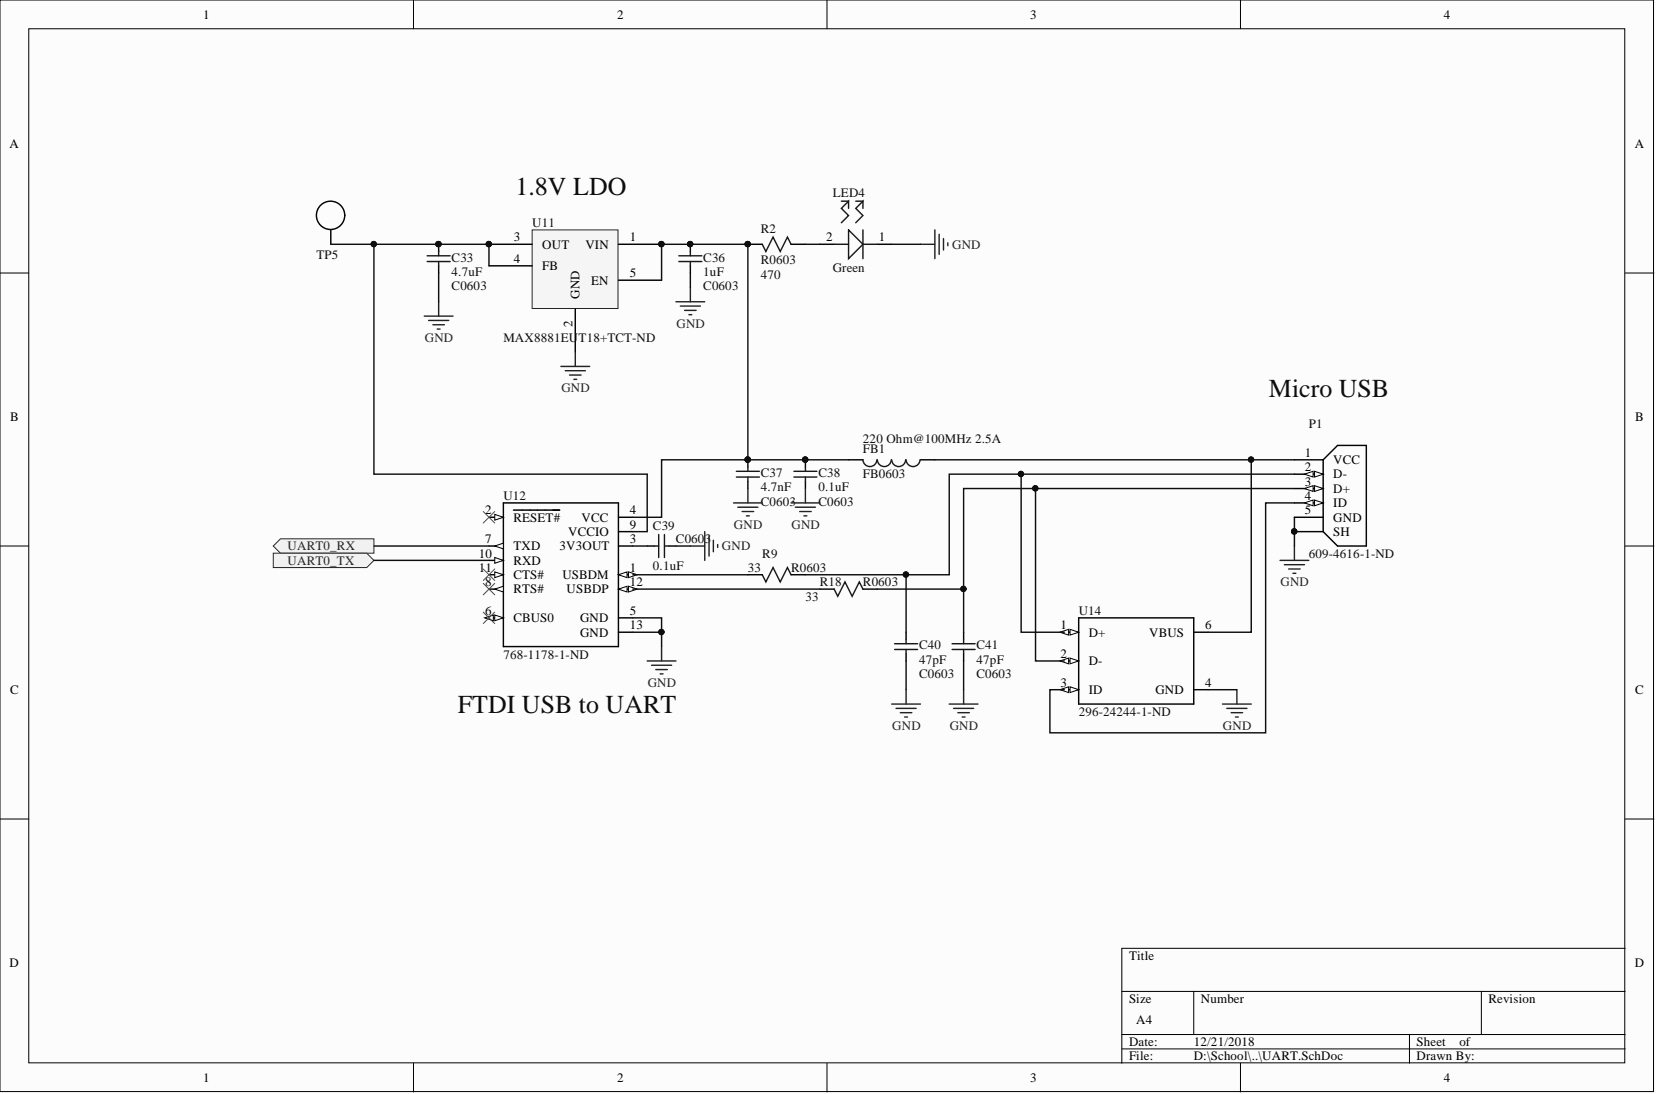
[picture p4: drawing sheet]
<svg xmlns="http://www.w3.org/2000/svg" width="292mm" height="193mm" viewBox="0 0 292 193" stroke-linecap="round" stroke-linejoin="round" font-family="sans-serif">
<defs><g id="words">
<g font-size="4.6" fill="#0e0e0e">
<text x="90.9" y="34.5">1.8V LDO</text>
<text x="223.8" y="70">Micro USB</text>
<text x="80.8" y="125.7">FTDI USB to UART</text>
</g>
<g font-size="2.3">
<text x="35.9" y="3.3">1</text>
<text x="108.8" y="3.3">2</text>
<text x="181.7" y="3.3">3</text>
<text x="254.7" y="3.3">4</text>
<text x="1.7" y="26.1">A</text>
<text x="288.4" y="26.1">A</text>
<text x="90.7" y="42.6">3</text>
<text x="90.7" y="46.4">4</text>
<text x="95.6" y="43.8">OUT</text>
<text x="95.6" y="47.7">FB</text>
<text x="103.3" y="43.8">VIN</text>
<text x="111.1" y="42.6">1</text>
<text x="145.7" y="42.6">2</text>
<text x="155" y="42.6">1</text>
<text x="102.2" y="52.7" transform="rotate(-90 102.2 52.7)">GND</text>
<text x="104.3" y="50.2">EN</text>
<text x="111.1" y="48.9">5</text>
<text x="101" y="57.7" transform="rotate(-90 101 57.7)">2</text>
<text x="1.8" y="74.3">B</text>
<text x="288.4" y="74.3">B</text>
<text x="230.2" y="83.1">2</text>
<text x="230.2" y="80.6">1</text>
<text x="235.2" y="81.9">VCC</text>
<text x="230.2" y="88.2">4</text>
<text x="230.2" y="85.7">3</text>
<text x="235.2" y="89.5">ID</text>
<text x="235.2" y="86.9">D+</text>
<text x="235.2" y="84.4">D-</text>
<text x="85.6" y="95.8">7</text>
<text x="85.6" y="90.7">2</text>
<text x="90.6" y="92">RESET#</text>
<text x="100.2" y="94.5">VCCIO</text>
<text x="102.6" y="92">VCC</text>
<text x="111.1" y="95.8">3</text>
<text x="111.1" y="93.3">9</text>
<text x="111.1" y="90.7">4</text>
<text x="230.2" y="90.7">5</text>
<text x="235.2" y="92">GND</text>
<text x="235.2" y="94.5">SH</text>
<text x="84.5" y="100.9">11</text>
<text x="84.5" y="98.3">10</text>
<text x="90.6" y="99.6">RXD</text>
<text x="90.6" y="97.1">TXD</text>
<text x="98.7" y="97.1">3V3OUT</text>
<text x="111.1" y="100.9">1</text>
<text x="85.6" y="103.4">8</text>
<text x="90.6" y="104.7">RTS#</text>
<text x="90.6" y="102.1">CTS#</text>
<text x="99.2" y="102.1">USBDM</text>
<text x="100" y="104.7">USBDP</text>
<text x="111.1" y="103.4">12</text>
<text x="85.6" y="108.5">6</text>
<text x="90.6" y="109.7">CBUS0</text>
<text x="102.3" y="112.3">GND</text>
<text x="102.3" y="109.7">GND</text>
<text x="111.1" y="111">13</text>
<text x="111.1" y="108.5">5</text>
<text x="187.1" y="111">1</text>
<text x="192" y="112.3">D+</text>
<text x="202.7" y="112.3">VBUS</text>
<text x="212.6" y="111">6</text>
<text x="187.1" y="116.1">2</text>
<text x="192" y="117.3">D-</text>
<text x="1.8" y="122.4">C</text>
<text x="187.1" y="121.1">3</text>
<text x="192" y="122.4">ID</text>
<text x="203.8" y="122.4">GND</text>
<text x="212.6" y="121.1">4</text>
<text x="288.4" y="122.4">C</text>
<text x="1.7" y="170.6">D</text>
<text x="199.1" y="169.3">Title</text>
<text x="288.4" y="170.6">D</text>
<text x="199.1" y="176.9">Size</text>
<text x="211.8" y="176.9">Number</text>
<text x="262.6" y="176.9">Revision</text>
<text x="199.1" y="184.5">Date:</text>
<text x="200.4" y="180.7">A4</text>
<text x="210.6" y="184.5">12/21/2018</text>
<text x="249.9" y="184.5">Sheet</text>
<text x="257.4" y="184.5">of</text>
<text x="35.9" y="190.8">1</text>
<text x="108.8" y="190.8">2</text>
<text x="181.7" y="190.8">3</text>
<text x="199.1" y="187">File:</text>
<text x="210.6" y="187">D:\School\..\UART.SchDoc</text>
<text x="249.9" y="187">Drawn By:</text>
<text x="254.7" y="190.8">4</text>
</g>
<g font-size="2.3" fill="#0e0e0e">
<text x="146.9" y="34.7">LED4</text>
<text x="93.9" y="40">U11</text>
<text x="134.2" y="41.1">R2</text>
<text x="55.8" y="45.6">TP5</text>
<text x="79.7" y="46.1">C33</text>
<text x="124.1" y="46.1">C36</text>
<text x="134.2" y="46.6">R0603</text>
<text x="146.9" y="47.9">Green</text>
<text x="79.7" y="48.7">4.7uF</text>
<text x="79.7" y="51.2">C0603</text>
<text x="124.1" y="48.7">1uF</text>
<text x="124.1" y="51.2">C0603</text>
<text x="134.2" y="49.2">470</text>
<text x="88.8" y="60.3">MAX8881EU</text>
<text x="102.1" y="60.3">T18+TCT-ND</text>
<text x="230.9" y="75.5">P1</text>
<text x="152.2" y="78.1">220 Ohm@100MHz 2.5A</text>
<text x="152.2" y="79.8">FB1</text>
<text x="88.8" y="88.2">U12</text>
<text x="134.2" y="86.7">4.7nF</text>
<text x="134.2" y="89.2">C0603</text>
<text x="134.2" y="84.1">C37</text>
<text x="144.3" y="86.7">0.1uF</text>
<text x="144.3" y="89.2">C0603</text>
<text x="144.3" y="84.1">C38</text>
<text x="152.2" y="84.4">FB0603</text>
<text x="115.2" y="93.5">C39</text>
<text x="119.2" y="95.8">C0603</text>
<text x="115.2" y="100.6">0.1uF</text>
<text x="131.9" y="100.9">33</text>
<text x="134.5" y="98.3">R9</text>
<text x="139.5" y="100.9">R0603</text>
<text x="230.9" y="98.3">609-4616-1-ND</text>
<text x="142.1" y="105.9">33</text>
<text x="144.6" y="103.4">R18</text>
<text x="152.2" y="103.4">R0603</text>
<text x="190.3" y="108.5">U14</text>
<text x="88.8" y="116.2">768-1178-1-ND</text>
<text x="162.1" y="117.1">47pF</text>
<text x="162.1" y="119.6">C0603</text>
<text x="162.1" y="114.6">C40</text>
<text x="172.3" y="117.1">47pF</text>
<text x="172.3" y="119.6">C0603</text>
<text x="172.3" y="114.6">C41</text>
<text x="190.3" y="126.3">296-24244-1-ND</text>
</g>
<g font-size="2.3" fill="#262626">
<text x="167.9" y="43.8">GND</text>
<text x="119.3" y="57.8">GND</text>
<text x="74.9" y="60.3">GND</text>
<text x="99" y="69.2">GND</text>
<text x="129.5" y="93.3">GND</text>
<text x="139.6" y="93.3">GND</text>
<text x="50.7" y="97.1">UART0_RX</text>
<text x="50.7" y="99.6">UART0_TX</text>
<text x="127.4" y="97.1">GND</text>
<text x="225.9" y="103.4">GND</text>
<text x="114.2" y="121.1">GND</text>
<text x="157.4" y="128.8">GND</text>
<text x="167.5" y="128.8">GND</text>
<text x="215.7" y="128.8">GND</text>
</g>
</g></defs>
<g fill="#fcfcfc" stroke="#000" stroke-width=".18">
<path d="M0 0h291.7v192.5h-291.7z"/>
<path d="M5.1 5.1h281.5v182.4h-281.5z"/>
</g>
<g fill="none" stroke="#000" stroke-width=".18">
<path d="M72.9 0v5.1M145.9 0v5.1M218.8 0v5.1M0 48.2h5.1M286.7 48.2h5M0 96.3h5.1M286.7 96.3h5M0 144.5h5.1M286.7 144.5h5M197.9 174.9h88.8M210.6 174.9v7.6M261.3 174.9v7.6"/>
<path d="M286.7 167.3h-88.8v20.2M72.9 187.5v5.1M145.9 187.5v5.1M197.9 182.5h88.8M197.9 185h88.8M218.8 187.5v5.1M248.6 182.5v5"/>
</g>
<path d="M93.9 40.6h15.1v13.8h-15.1z" fill="#f5f5f5" stroke="#262626" stroke-width=".18"/>
<g fill="none" stroke="#000" stroke-width=".25">
<path d="M58.3 40.6v2.5M77.4 43.1v1.3M77.4 46.9v1.3M86.3 43.1h7.6M86.3 46.9h7.6M101.5 54.5v7.6M109.1 43.1h7.6M109.1 49.4h7.6M121.8 43.1v1.3M121.8 46.9v1.3M88.8 88.7h20.3v25.4h-20.3zM109.1 111.5h2.5"/>
<path d="M109.1 109h2.5M109.1 103.9h2.5"/>
<circle cx="58.3" cy="38" r="2.5"/>
</g>
<g fill="#0e0e0e" stroke="#0e0e0e" stroke-width=".18">
<circle cx="116.7" cy="43.1" r=".47"/>
<circle cx="86.2" cy="43.1" r=".47"/>
<circle cx="121.7" cy="43.1" r=".47"/>
<circle cx="77.3" cy="43.1" r=".47"/>
</g>
<path d="M75.3 45.1h4.1M75.3 46.1h4.1M77.4 44.4v.7M77.4 46.1v.8M119.7 45.1h4.1M119.7 46.1h4.1M121.8 44.4v.7M121.8 46.1v.8" fill="none" stroke="#1c1c1c" stroke-width=".25"/>
<path d="M74.8 55.8h5.1M75.6 56.5h3.6M76.4 57.3h2M77.1 58h.5M77.4 53.2v2.6M98.9 64.6h5.1M99.7 65.4h3.6M100.5 66.2h2M101.2 66.9h.5M101.5 62.1v2.5" fill="none" stroke="#262626" stroke-width=".25"/>
<path d="M109.1 103.9l1.5-.5v1z" fill="#fcfcfc"/>
<path d="M109.1 103.9l1.5-.5v1z" fill="none" stroke="#000" stroke-width=".18"/>
<path d="M110.9 103.4l1.5 .5-1.5 .5z" fill="#fcfcfc"/>
<path d="M110.9 103.4l1.5 .5-1.5 .5z" fill="none" stroke="#000" stroke-width=".18"/>
<path d="M109.1 101.4h2.5" fill="none" stroke="#000" stroke-width=".25"/>
<path d="M109.1 101.4l1.5-.5v1z" fill="#fcfcfc"/>
<path d="M109.1 101.4l1.5-.5v1z" fill="none" stroke="#000" stroke-width=".18"/>
<path d="M110.9 100.9l1.5 .5-1.5 .5z" fill="#fcfcfc"/>
<path d="M110.9 100.9l1.5 .5-1.5 .5z" fill="none" stroke="#000" stroke-width=".18"/>
<path d="M109.1 96.3h2.5M109.1 93.8h2.5M109.1 91.2h2.5M86.3 109h2.5" fill="none" stroke="#000" stroke-width=".25"/>
<path d="M87.3 108.5l1.5 .5-1.5 .5z" fill="#fcfcfc"/>
<path d="M87.3 108.5l1.5 .5-1.5 .5z" fill="none" stroke="#000" stroke-width=".18"/>
<path d="M85.5 109l1.5-.5v1z" fill="#fcfcfc"/>
<path d="M85.5 109l1.5-.5v1z" fill="none" stroke="#000" stroke-width=".18"/>
<path d="M86.3 103.9h2.5" fill="none" stroke="#000" stroke-width=".25"/>
<path d="M87.3 103.9l1.5-.5v1z" fill="#fcfcfc"/>
<path d="M87.3 103.9l1.5-.5v1z" fill="none" stroke="#000" stroke-width=".18"/>
<path d="M86.3 101.4h2.5" fill="none" stroke="#000" stroke-width=".25"/>
<path d="M87.3 100.9l1.5 .5-1.5 .5z" fill="#fcfcfc"/>
<path d="M87.3 100.9l1.5 .5-1.5 .5z" fill="none" stroke="#000" stroke-width=".18"/>
<path d="M86.3 98.8h2.5" fill="none" stroke="#000" stroke-width=".25"/>
<path d="M87.3 98.3l1.5 .5-1.5 .6z" fill="#fcfcfc"/>
<path d="M87.3 98.3l1.5 .5-1.5 .6z" fill="none" stroke="#000" stroke-width=".18"/>
<path d="M86.3 96.3h2.5" fill="none" stroke="#000" stroke-width=".25"/>
<path d="M87.3 96.3l1.5-.5v1z" fill="#fcfcfc"/>
<path d="M87.3 96.3l1.5-.5v1z" fill="none" stroke="#000" stroke-width=".18"/>
<path d="M86.3 91.2h2.5" fill="none" stroke="#000" stroke-width=".25"/>
<path d="M87.3 90.7l1.5 .5-1.5 .5z" fill="#fcfcfc"/>
<path d="M87.3 90.7l1.5 .5-1.5 .5z" fill="none" stroke="#000" stroke-width=".18"/>
<path d="M131.9 43.1h2.6M139.5 43.1h2.6M144.6 43.1h2.5M154.7 43.1h2.6M90.6 90h8.1M131.9 81.1v1.3M131.9 84.9v1.3M142.1 81.1v1.3M142.1 84.9v1.3M228.3 91.2h5.1M228.3 88.7h5.1M233.4 81.1l2.5-2.5h5.1v17.7h-5.1l-2.5-2.5z" fill="none" stroke="#000" stroke-width=".25"/>
<g fill="none" stroke="#1c1c1c" stroke-width=".25">
<path d="M148.4 35.5h1.3M149.7 36.8v-1.3l-1.3 1.3 1.3 1.2-1.3 1.3M150.9 35.5h1.3M152.2 36.8v-1.3l-1.3 1.3 1.3 1.2-1.3 1.3M134.5 43.1l.6 1.3 1.3-2.6 1.2 2.6 1.3-2.6 .6 1.3M147.1 43.1h2.6M149.7 40.6l2.5 2.5-2.5 2.5zM152.2 40.6v5M152.2 43.1h2.5M129.9 83.1h4M129.9 84.1h4M131.9 82.4v.7"/>
<path d="M131.9 84.1v.8M140 83.1h4.1M140 84.1h4.1M142.1 82.4v.7M142.1 84.1v.8"/>
</g>
<g fill="#0e0e0e" stroke="#0e0e0e" stroke-width=".18">
<circle cx="131.9" cy="43.1" r=".47"/>
<circle cx="131.9" cy="81.1" r=".47"/>
<circle cx="142" cy="81.1" r=".47"/>
</g>
<path d="M162.4 43.1h2.5M164.9 40.6v5M165.7 41.3v3.6M166.4 42.1v2M167.2 42.8v.5M114.2 116.6h5M114.9 117.3h3.6M115.7 118.1h2M116.4 118.9h.6M116.7 114.1v2.5" fill="none" stroke="#262626" stroke-width=".25"/>
<path d="M85.2 90.2l2.1 2.1M87.3 90.2l-2.1 2.1M85.2 108l2.1 2M87.3 108l-2.1 2" fill="none" stroke="#4c4c4c" stroke-width=".18"/>
<path d="M231.9 88.2l1.5 .5-1.5 .5z" fill="#fcfcfc"/>
<path d="M231.9 88.2l1.5 .5-1.5 .5z" fill="none" stroke="#000" stroke-width=".18"/>
<path d="M230.1 88.7l1.5-.5v1z" fill="#fcfcfc"/>
<path d="M230.1 88.7l1.5-.5v1z" fill="none" stroke="#000" stroke-width=".18"/>
<path d="M228.3 86.2h5.1" fill="none" stroke="#000" stroke-width=".25"/>
<path d="M231.9 85.7l1.5 .5-1.5 .5z" fill="#fcfcfc"/>
<path d="M231.9 85.7l1.5 .5-1.5 .5z" fill="none" stroke="#000" stroke-width=".18"/>
<path d="M230.1 86.2l1.5-.5v1z" fill="#fcfcfc"/>
<path d="M230.1 86.2l1.5-.5v1z" fill="none" stroke="#000" stroke-width=".18"/>
<path d="M228.3 83.6h5.1" fill="none" stroke="#000" stroke-width=".25"/>
<path d="M231.9 83.1l1.5 .5-1.5 .5z" fill="#fcfcfc"/>
<path d="M231.9 83.1l1.5 .5-1.5 .5z" fill="none" stroke="#000" stroke-width=".18"/>
<path d="M230.1 83.6l1.5-.5v1z" fill="#fcfcfc"/>
<path d="M230.1 83.6l1.5-.5v1z" fill="none" stroke="#000" stroke-width=".18"/>
<path d="M114.2 96.3h1.2M118 96.3h1.2M228.3 81.1h5.1M228.3 93.8h5.1M131.9 101.4h2.6M139.5 101.4h2.6M144.6 103.9h2.5M152.2 103.9h2.5M159.8 111.5v1.3M159.8 115.3v1.3M170 111.5v1.3M170 115.3v1.3" fill="none" stroke="#000" stroke-width=".25"/>
<circle cx="228.3" cy="93.7" r=".47" fill="#0e0e0e" stroke="#0e0e0e" stroke-width=".18"/>
<g fill="none" stroke="#1c1c1c" stroke-width=".25">
<path d="M115.4 96.3h.8M116.2 94.3v4M117.2 94.3v4M117.2 96.3h.8M134.5 101.4l.6 1.2 1.3-2.5 1.2 2.5 1.3-2.5 .6 1.3M147.1 103.9l.7 1.3 1.2-2.6 1.3 2.6 1.3-2.6 .6 1.3M157.8 113.5h4.1M157.8 114.6h4.1M159.8 112.8v.7M159.8 114.6v.7M167.9 113.5h4.1M167.9 114.6h4.1"/>
<path d="M170 112.8v.7M170 114.6v.7"/>
</g>
<g fill="none" stroke="#262626" stroke-width=".25">
<path d="M119.2 53.2h5.1M120 54h3.5M120.8 54.7h2M121.5 55.5h.5M121.8 50.7v2.5M121.8 96.3h2.5M124.3 93.8v5M125.1 94.5v3.6M125.8 95.3v2M126.6 96.1v.5M129.4 88.7h5.1M130.1 89.5h3.6"/>
<path d="M130.9 90.2h2M131.7 91h.5M131.9 86.2v2.5M139.5 88.7h5.1M140.3 89.5h3.5M141.1 90.2h2M141.8 91h.5M142.1 86.2v2.5M157.3 124.2h5.1M158 124.9h3.6M158.8 125.7h2M159.6 126.5h.5"/>
<path d="M159.8 121.7v2.5M167.4 124.2h5.1M168.2 124.9h3.5M169 125.7h2M169.7 126.5h.5M170 121.7v2.5"/>
</g>
<g fill="#f0f0f0" stroke="#262626" stroke-width=".18">
<path d="M48.2 96.3l1.3-1.3h16.5v2.6h-16.5z" fill-rule="evenodd"/>
<path d="M48.2 97.6h16.5l1.3 1.2-1.3 1.3h-16.5z" fill-rule="evenodd"/>
</g>
<path d="M190.3 109h20.3v15.2h-20.3zM210.6 111.5h2.5M187.7 121.7h2.6M210.6 121.7h2.5" fill="none" stroke="#000" stroke-width=".25"/>
<path d="M188.7 121.1l1.6 .6-1.6 .5z" fill="#fcfcfc"/>
<path d="M188.7 121.1l1.6 .6-1.6 .5z" fill="none" stroke="#000" stroke-width=".18"/>
<path d="M187 121.7l1.5-.6v1.1z" fill="#fcfcfc"/>
<path d="M187 121.7l1.5-.6v1.1z" fill="none" stroke="#000" stroke-width=".18"/>
<path d="M187.7 116.6h2.6" fill="none" stroke="#000" stroke-width=".25"/>
<path d="M188.7 116.1l1.6 .5-1.6 .5z" fill="#fcfcfc"/>
<path d="M188.7 116.1l1.6 .5-1.6 .5z" fill="none" stroke="#000" stroke-width=".18"/>
<path d="M187 116.6l1.5-.5v1z" fill="#fcfcfc"/>
<path d="M187 116.6l1.5-.5v1z" fill="none" stroke="#000" stroke-width=".18"/>
<path d="M187.7 111.5h2.6" fill="none" stroke="#000" stroke-width=".25"/>
<path d="M188.7 111l1.6 .5-1.6 .5z" fill="#fcfcfc"/>
<path d="M188.7 111l1.6 .5-1.6 .5z" fill="none" stroke="#000" stroke-width=".18"/>
<path d="M187 111.5l1.5-.5v1z" fill="#fcfcfc"/>
<path d="M187 111.5l1.5-.5v1z" fill="none" stroke="#000" stroke-width=".18"/>
<path d="M225.8 98.8h5.1M226.5 99.6h3.6M228.3 96.3v2.5M227.3 100.4h2M228.1 101.1h.5M215.6 124.2h5.1M216.4 124.9h3.5M217.2 125.7h2M217.9 126.5h.5M218.2 121.7v2.5" fill="none" stroke="#262626" stroke-width=".25"/>
<path d="M154.7 81.1a1.23 1.23 0 0 1-1.3 1.2 1.23 1.23 0 0 1-1.2-1.2M157.2 81.1a1.23 1.23 0 0 1-1.2 1.2 1.23 1.23 0 0 1-1.2-1.2M159.7 81.1a1.23 1.23 0 0 1-1.2 1.2 1.23 1.23 0 0 1-1.2-1.2M162.3 81.1a1.23 1.23 0 0 1-1.2 1.2 1.23 1.23 0 0 1-1.3-1.2" fill="none" stroke="#1c1c1c" stroke-width=".25"/>
<path d="M149.7 81.1h2.5M162.4 81.1h2.5" fill="none" stroke="#000" stroke-width=".25"/>
<g fill="none" stroke="#0e0e0e" stroke-width=".25">
<path d="M58.3 43.1h28v3.8M66 43.1v40.5h48.2v10.2h-2.6M77.4 48.2v5M116.7 49.4v-6.3h15.2v38M121.8 48.2v2.5M142.1 43.1h2.5M157.3 43.1h5.1M66 96.3h20.3M66 98.8h20.3M111.6 96.3h2.6M119.2 96.3h2.6M149.7 81.1h-33v10.1h-5.1"/>
<path d="M164.9 81.1h55.8M180.1 83.6v27.9h7.6M182.7 86.2v30.4h5M228.3 83.6h-60.9v17.8h-25.3M228.3 88.7h-5.1v40.6h-38v-7.6h2.5M228.3 91.2v5.1M228.3 86.2h-58.3v17.7h-15.3M228.3 81.1h-7.6v30.4h-7.6M111.6 109h5.1v5.1M111.6 111.5h5.1M111.6 101.4h20.3M111.6 103.9h33"/>
<path d="M159.8 101.4v10.1M159.8 116.6v5.1M170 103.9v7.6M170 116.6v5.1M213.1 121.7h5.1"/>
</g>
<g fill="#0e0e0e" stroke="#0e0e0e" stroke-width=".18">
<circle cx="86.2" cy="43.1" r=".47"/>
<circle cx="77.3" cy="43.1" r=".47"/>
<circle cx="65.9" cy="43.1" r=".47"/>
<circle cx="116.7" cy="111.5" r=".47"/>
<circle cx="169.9" cy="103.9" r=".47"/>
<circle cx="159.8" cy="101.3" r=".47"/>
<circle cx="131.9" cy="81.1" r=".47"/>
<circle cx="131.9" cy="43.1" r=".47"/>
<circle cx="121.7" cy="43.1" r=".47"/>
<circle cx="116.7" cy="43.1" r=".47"/>
<circle cx="180.1" cy="83.6" r=".47"/>
<circle cx="228.3" cy="93.7" r=".47"/>
<circle cx="182.6" cy="86.1" r=".47"/>
<circle cx="220.7" cy="81.1" r=".47"/>
<circle cx="142" cy="81.1" r=".47"/>
</g>
<path d="M85.2 100.4l2.1 2M85.2 102.9l2.1 2M87.3 100.4l-2.1 2M87.3 102.9l-2.1 2" fill="none" stroke="#4c4c4c" stroke-width=".18"/>
<use href="#words"/>
</svg>
